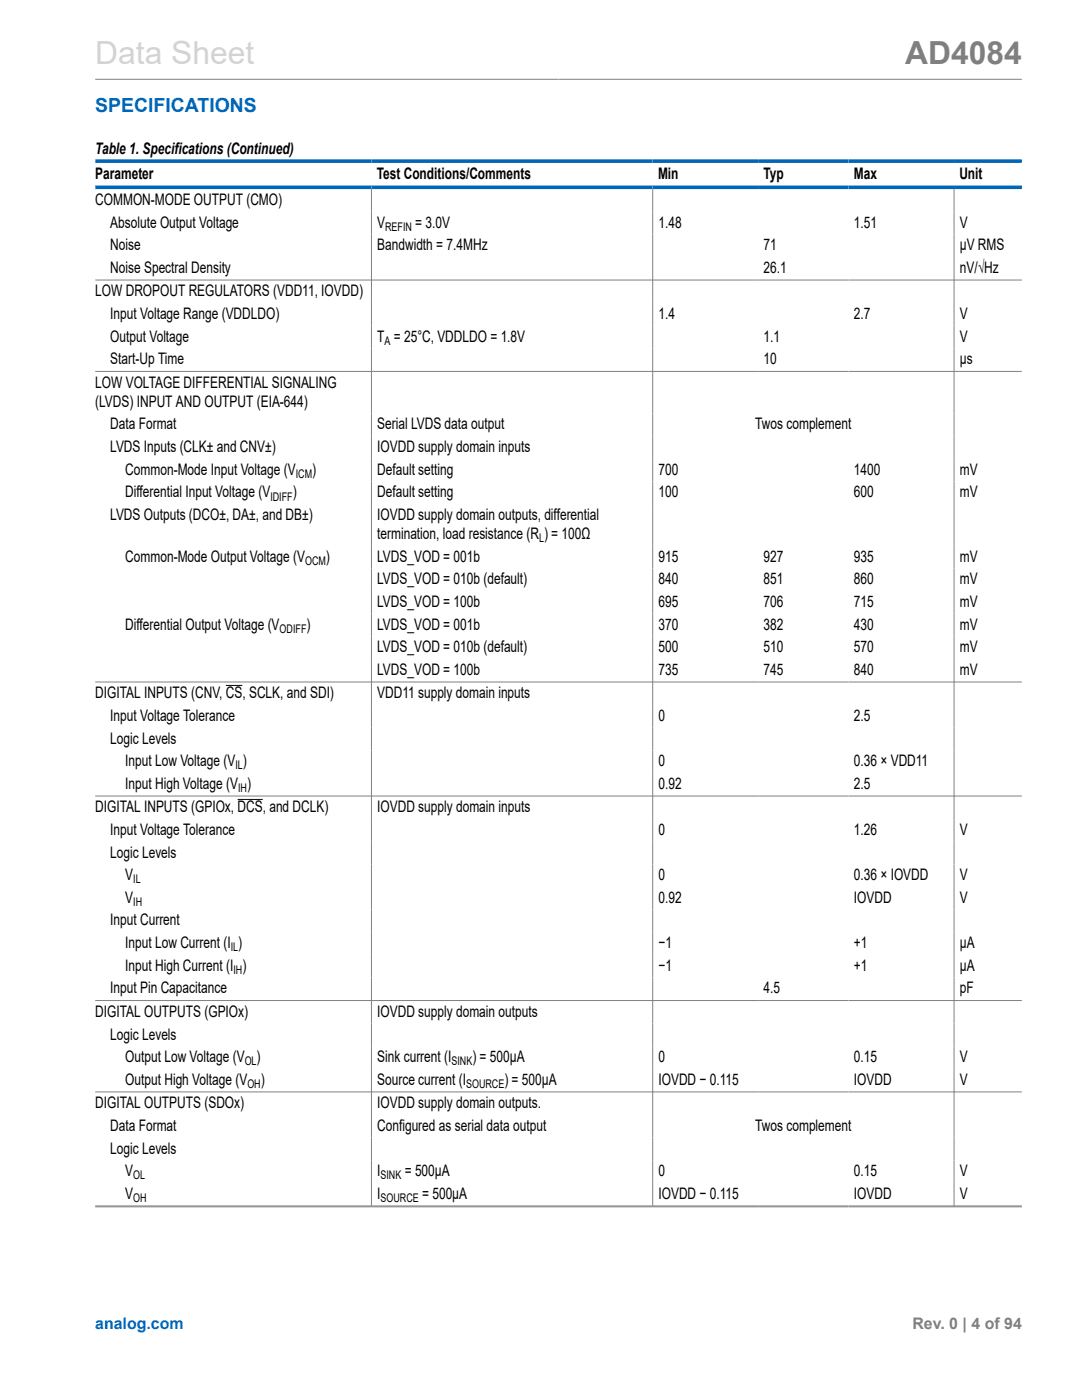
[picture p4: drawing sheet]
<svg xmlns="http://www.w3.org/2000/svg" width="216mm" height="279mm" viewBox="0 0 216 279" stroke-linecap="round" stroke-linejoin="round" font-family="sans-serif">
<defs><g id="words">
<text font-size="6.3" fill="#d3d3d3" x="19" y="12.7">Data Sheet</text>
<text font-size="6.3" fill="#808080" x="180.6" y="12.7">AD4084</text>
<text font-size="3.9" fill="#0067b8" x="19" y="22.3">SPECIFICATIONS</text>
<g font-size="3.2">
<text x="19" y="30.8">Table 1. Specifications (Continued)</text>
<text x="19" y="35.7">Parameter</text>
<text x="75.2" y="35.7">Test Conditions/Comments</text>
<text x="131.3" y="35.7">Min</text>
<text x="152.3" y="35.7">Typ</text>
<text x="170.4" y="35.7">Max</text>
<text x="191.4" y="35.7">Unit</text>
<text x="19" y="40.9">COMMON-MODE OUTPUT (CMO)</text>
<text x="22" y="45.4">Absolute Output Voltage</text>
<text x="75.3" y="45.4">V</text>
<text x="82.9" y="45.4">= 3.0V</text>
<text x="131.4" y="45.4">1.48</text>
<text x="170.4" y="45.4">1.51</text>
<text x="191.5" y="45.4">V</text>
<text x="22" y="49.9">Noise</text>
<text x="75.3" y="49.9">Bandwidth = 7.4MHz</text>
<text x="152.3" y="49.9">71</text>
<text x="191.5" y="49.9">μV RMS</text>
<text x="19" y="59.1">LOW DROPOUT REGULATORS (VDD11, IOVDD)</text>
<text x="22" y="54.5">Noise Spectral Density</text>
<text x="152.3" y="54.5">26.1</text>
<text x="191.5" y="54.5">nV/√Hz</text>
<text x="22" y="63.7">Input Voltage Range (VDDLDO)</text>
<text x="131.4" y="63.7">1.4</text>
<text x="170.4" y="63.7">2.7</text>
<text x="191.5" y="63.7">V</text>
<text x="22" y="68.2">Output Voltage</text>
<text x="75.3" y="68.2">T = 25°C, VDDLDO = 1.8V</text>
<text x="152.3" y="68.2">1.1</text>
<text x="191.5" y="68.2">V</text>
<text x="19" y="77.4">LOW VOLTAGE DIFFERENTIAL SIGNALING</text>
<text x="22" y="72.7">Start-Up Time</text>
<text x="152.3" y="72.7">10</text>
<text x="191.5" y="72.7">μs</text>
<text x="19" y="81.2">(LVDS) INPUT AND OUTPUT (EIA-644)</text>
<text x="22" y="85.7">Data Format</text>
<text x="75.3" y="85.7">Serial LVDS data output</text>
<text x="150.7" y="85.7">Twos complement</text>
<text x="22" y="90.2">LVDS Inputs (CLK± and CNV±)</text>
<text x="25" y="94.7">Common-Mode Input Voltage (V</text>
<text x="62.3" y="94.7">)</text>
<text x="75.3" y="94.7">Default setting</text>
<text x="75.3" y="90.2">IOVDD supply domain inputs</text>
<text x="131.4" y="94.7">700</text>
<text x="170.4" y="94.7">1400</text>
<text x="191.5" y="94.7">mV</text>
<text x="25" y="99.3">Differential Input Voltage (V</text>
<text x="58.4" y="99.3">)</text>
<text x="75.3" y="99.3">Default setting</text>
<text x="131.4" y="99.3">100</text>
<text x="170.4" y="99.3">600</text>
<text x="191.5" y="99.3">mV</text>
<text x="22" y="103.8">LVDS Outputs (DCO±, DA±, and DB±)</text>
<text x="75.3" y="103.8">IOVDD supply domain outputs, differential</text>
<text x="75.3" y="107.6">termination, load resistance (R ) = 100Ω</text>
<text x="25" y="112.1">Common-Mode Output Voltage (V</text>
<text x="65" y="112.1">)</text>
<text x="75.3" y="112.1">LVDS_VOD = 001b</text>
<text x="131.4" y="112.1">915</text>
<text x="152.3" y="112.1">927</text>
<text x="170.4" y="112.1">935</text>
<text x="191.5" y="112.1">mV</text>
<text x="75.3" y="116.6">LVDS_VOD = 010b (default)</text>
<text x="131.4" y="116.6">840</text>
<text x="152.3" y="116.6">851</text>
<text x="170.4" y="116.6">860</text>
<text x="191.5" y="116.6">mV</text>
<text x="25" y="125.6">Differential Output Voltage (V</text>
<text x="61.2" y="125.6">)</text>
<text x="75.3" y="121.1">LVDS_VOD = 100b</text>
<text x="75.3" y="125.6">LVDS_VOD = 001b</text>
<text x="131.4" y="121.1">695</text>
<text x="131.4" y="125.6">370</text>
<text x="152.3" y="121.1">706</text>
<text x="152.3" y="125.6">382</text>
<text x="170.4" y="121.1">715</text>
<text x="170.4" y="125.6">430</text>
<text x="191.5" y="121.1">mV</text>
<text x="191.5" y="125.6">mV</text>
<text x="75.3" y="130.2">LVDS_VOD = 010b (default)</text>
<text x="131.4" y="130.2">500</text>
<text x="152.3" y="130.2">510</text>
<text x="170.4" y="130.2">570</text>
<text x="191.5" y="130.2">mV</text>
<text x="75.3" y="134.7">LVDS_VOD = 100b</text>
<text x="131.4" y="134.7">735</text>
<text x="152.3" y="134.7">745</text>
<text x="170.4" y="134.7">840</text>
<text x="191.5" y="134.7">mV</text>
<text x="19" y="139.4">DIGITAL INPUTS (CNV, CS, SCLK, and SDI)</text>
<text x="22" y="143.9">Input Voltage Tolerance</text>
<text x="75.3" y="139.4">VDD11 supply domain inputs</text>
<text x="131.4" y="143.9">0</text>
<text x="170.4" y="143.9">2.5</text>
<text x="22" y="148.4">Logic Levels</text>
<text x="25" y="152.9">Input Low Voltage (V )</text>
<text x="131.4" y="152.9">0</text>
<text x="170.4" y="152.9">0.36 × VDD11</text>
<text x="25" y="157.4">Input High Voltage (V )</text>
<text x="131.4" y="157.4">0.92</text>
<text x="170.4" y="157.4">2.5</text>
<text x="19" y="162.1">DIGITAL INPUTS (GPIOx, DCS, and DCLK)</text>
<text x="22" y="166.6">Input Voltage Tolerance</text>
<text x="75.3" y="162.1">IOVDD supply domain inputs</text>
<text x="131.4" y="166.6">0</text>
<text x="170.4" y="166.6">1.26</text>
<text x="191.5" y="166.6">V</text>
<text x="22" y="171.2">Logic Levels</text>
<text x="25" y="175.7">V</text>
<text x="131.4" y="175.7">0</text>
<text x="170.4" y="175.7">0.36 × IOVDD</text>
<text x="191.5" y="175.7">V</text>
<text x="22" y="184.7">Input Current</text>
<text x="25" y="180.2">V</text>
<text x="131.4" y="180.2">0.92</text>
<text x="170.4" y="180.2">IOVDD</text>
<text x="191.5" y="180.2">V</text>
<text x="25" y="189.2">Input Low Current (I )</text>
<text x="131.4" y="189.2">−1</text>
<text x="170.4" y="189.2">+1</text>
<text x="191.5" y="189.2">μA</text>
<text x="25" y="193.7">Input High Current (I )</text>
<text x="131.4" y="193.7">−1</text>
<text x="170.4" y="193.7">+1</text>
<text x="191.5" y="193.7">μA</text>
<text x="19" y="202.9">DIGITAL OUTPUTS (GPIOx)</text>
<text x="22" y="198.2">Input Pin Capacitance</text>
<text x="75.3" y="202.9">IOVDD supply domain outputs</text>
<text x="152.3" y="198.2">4.5</text>
<text x="191.5" y="198.2">pF</text>
<text x="22" y="207.5">Logic Levels</text>
<text x="25" y="212">Output Low Voltage (V</text>
<text x="51.2" y="212">)</text>
<text x="75.3" y="212">Sink current (I</text>
<text x="94.3" y="212">) = 500μA</text>
<text x="131.4" y="212">0</text>
<text x="170.4" y="212">0.15</text>
<text x="191.5" y="212">V</text>
<text x="19" y="221.2">DIGITAL OUTPUTS (SDOx)</text>
<text x="25" y="216.5">Output High Voltage (V</text>
<text x="52" y="216.5">)</text>
<text x="75.3" y="221.2">IOVDD supply domain outputs.</text>
<text x="75.3" y="216.5">Source current (I</text>
<text x="100.6" y="216.5">) = 500μA</text>
<text x="131.4" y="216.5">IOVDD − 0.115</text>
<text x="170.4" y="216.5">IOVDD</text>
<text x="191.5" y="216.5">V</text>
<text x="22" y="225.7">Data Format</text>
<text x="75.3" y="225.7">Configured as serial data output</text>
<text x="150.7" y="225.7">Twos complement</text>
<text x="22" y="230.2">Logic Levels</text>
<text x="25" y="234.7">V</text>
<text x="25" y="239.2">V</text>
<text x="75.3" y="239.2">I</text>
<text x="75.3" y="234.7">I</text>
<text x="80.8" y="234.7">= 500μA</text>
<text x="84.2" y="239.2">= 500μA</text>
<text x="131.4" y="234.7">0</text>
<text x="131.4" y="239.2">IOVDD − 0.115</text>
<text x="170.4" y="234.7">0.15</text>
<text x="170.4" y="239.2">IOVDD</text>
<text x="191.5" y="234.7">V</text>
<text x="191.5" y="239.2">V</text>
</g>
<text font-size="3.2" fill="#0067b8" x="19" y="265.3">analog.com</text>
<text font-size="3.2" fill="#808080" x="182.1" y="265.3">Rev. 0 | 4 of 94</text>
<g font-size="2.4">
<text x="76.9" y="46.1">REFIN</text>
<text x="76.7" y="68.8">A</text>
<text x="59" y="95.4">ICM</text>
<text x="53.9" y="99.9">IDIFF</text>
<text x="60.9" y="112.7">OCM</text>
<text x="107.6" y="108.2">L</text>
<text x="55.8" y="126.3">ODIFF</text>
<text x="47" y="153.6">IL</text>
<text x="47.5" y="158.1">IH</text>
<text x="26.6" y="176.3">IL</text>
<text x="26.6" y="180.8">IH</text>
<text x="46" y="189.9">IL</text>
<text x="46.6" y="194.4">IH</text>
<text x="48.8" y="212.6">OL</text>
<text x="90.1" y="212.6">SINK</text>
<text x="49.4" y="217.1">OH</text>
<text x="93" y="217.1">SOURCE</text>
<text x="26.6" y="235.4">OL</text>
<text x="26.6" y="239.9">OH</text>
<text x="75.9" y="235.4">SINK</text>
<text x="75.9" y="239.9">SOURCE</text>
</g>
</g></defs>
<path d="M19 15.8h184.9M74.1 37.7v203.1M130.2 37.7v203.1M190.4 37.7v203.1M19 55.9h184.9M19 74.1h184.9M19 136.1h184.9M19 158.9h184.9M19 199.7h184.9M19 217.9h184.9M19 240.7h184.9M19 240.8h184.9" fill="none" stroke="#808080" stroke-width=".2"/>
<path d="M45.1 136.8h3.3M47.4 159.5h5" fill="none" stroke="#000" stroke-width=".2"/>
<path d="M19 32.2h184.9M19 37.4h184.9" fill="none" stroke="#0067b8" stroke-width=".71"/>
<use href="#words"/>
</svg>
